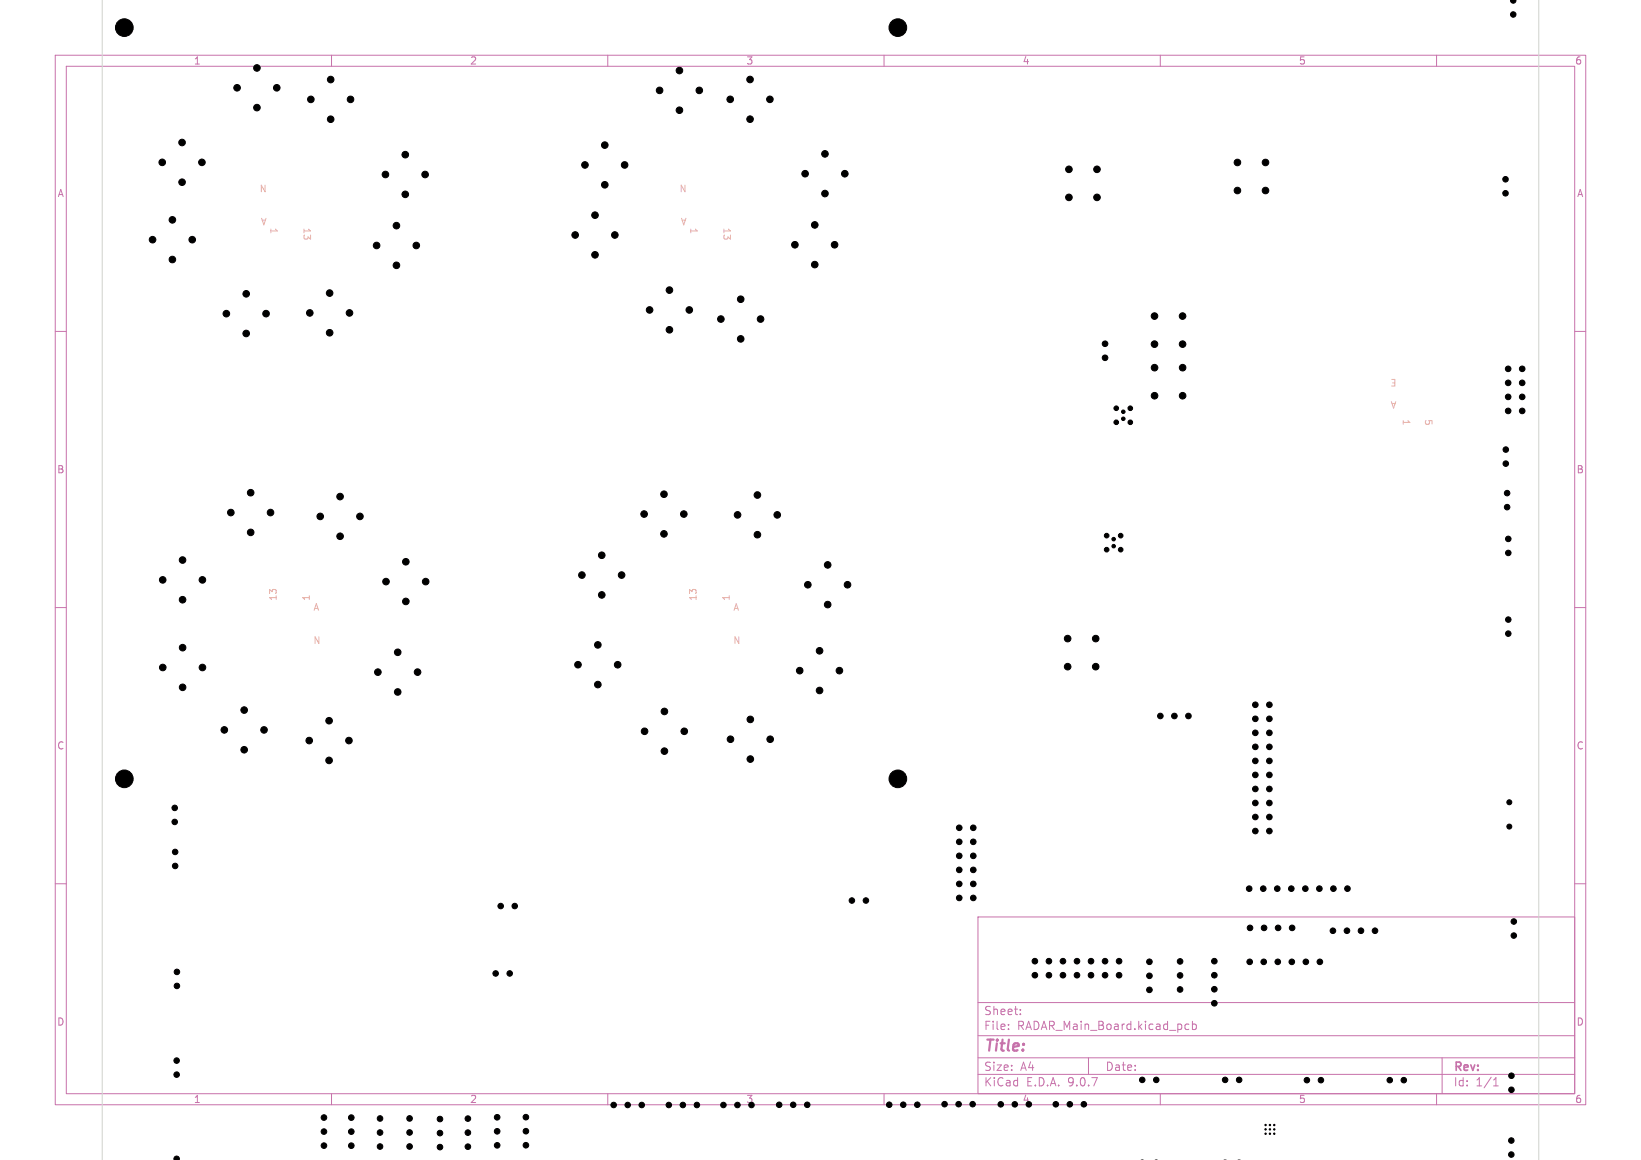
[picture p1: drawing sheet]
<svg xmlns="http://www.w3.org/2000/svg" width="297mm" height="210mm" viewBox="0 0 297 210" stroke-linecap="round" stroke-linejoin="round" font-family="sans-serif">
<defs><g id="words">
<text font-size="2.8" fill="#c872ab" x="178" y="190.9">Title:</text>
<g font-size="2.1" fill="#c872ab">
<text x="178" y="184">Sheet:</text>
<text x="178" y="186.7">File:</text>
<text x="184.1" y="186.7">RADAR_Main_Board.kicad_pcb</text>
<text x="178" y="196.9">KiCad</text>
<text x="178" y="194.1">Size:</text>
<text x="184.7" y="194.1">A4</text>
<text x="185.7" y="196.9">E.D.A.</text>
<text x="193.3" y="196.9">9.0.7</text>
<text x="200" y="194.1">Date:</text>
<text x="263" y="194.3">Rev:</text>
<text x="263" y="196.9">Id:</text>
<text x="267.1" y="196.9">1/1</text>
</g>
<g font-size="1.8" fill="#c872ab">
<text x="35" y="11.9">1</text>
<text x="85" y="11.9">2</text>
<text x="135" y="11.9">3</text>
<text x="185" y="11.9">4</text>
<text x="235" y="11.9">5</text>
<text x="285" y="11.9">6</text>
<text x="10.3" y="35.9">A</text>
<text x="285.4" y="35.9">A</text>
<text x="10.3" y="85.9">B</text>
<text x="285.3" y="85.9">B</text>
<text x="10.3" y="135.9">C</text>
<text x="285.3" y="135.9">C</text>
<text x="10.3" y="185.9">D</text>
<text x="285.3" y="185.9">D</text>
<text x="35" y="199.9">1</text>
<text x="85" y="199.9">2</text>
<text x="135" y="199.9">3</text>
<text x="185" y="199.9">4</text>
<text x="235" y="199.9">5</text>
<text x="285" y="199.9">6</text>
</g>
<g font-size="1.7" fill="#e8b2a7">
<text x="48.3" y="33.4" transform="rotate(180 48.3 33.4)">N</text>
<text x="124.3" y="33.4" transform="rotate(180 124.3 33.4)">N</text>
<text x="48.3" y="39.4" transform="rotate(180 48.3 39.4)">A</text>
<text x="48.9" y="41.2" transform="rotate(90 48.9 41.2)">1</text>
<text x="54.9" y="41.2" transform="rotate(90 54.9 41.2)">13</text>
<text x="124.3" y="39.4" transform="rotate(180 124.3 39.4)">A</text>
<text x="124.9" y="41.2" transform="rotate(90 124.9 41.2)">1</text>
<text x="130.9" y="41.2" transform="rotate(90 130.9 41.2)">13</text>
<text x="252.8" y="68.5" transform="rotate(180 252.8 68.5)">E</text>
<text x="252.8" y="72.6" transform="rotate(180 252.8 72.6)">A</text>
<text x="253.8" y="75.9" transform="rotate(90 253.8 75.9)">1</text>
<text x="257.8" y="75.9" transform="rotate(90 257.8 75.9)">5</text>
<text x="50.1" y="108.8" transform="rotate(-90 50.1 108.8)">13</text>
<text x="56.1" y="108.8" transform="rotate(-90 56.1 108.8)">1</text>
<text x="56.7" y="110.6">A</text>
<text x="126.1" y="108.8" transform="rotate(-90 126.1 108.8)">13</text>
<text x="132.1" y="108.8" transform="rotate(-90 132.1 108.8)">1</text>
<text x="132.7" y="110.6">A</text>
<text x="56.7" y="116.6">N</text>
<text x="132.7" y="116.6">N</text>
</g>
</g></defs>
<g fill="none" stroke="#c872ab" stroke-width=".18">
<path d="M10 10h277v190h-277zM12 12h273v186h-273zM60 10v2M110 10v2M160 10v2M210 10v2M260 10v2M10 60h2M285 60h2M10 110h2M285 110h2M10 160h2"/>
<path d="M177 166h108v32h-108zM285 160h2M60 198v2M110 198v2M160 198v2M177 194.5h108M177 191.5h108M177 187.5h108M177 181.5h108M182.5 186.3v.1M182.5 185.5v.1M184.7 183.6v.1"/>
<path d="M184.7 182.8v.1M197 191.5v3M210 198v2M215.2 185.5l-.5-.1-.2 .3v.4l.1 .2h.6M215.8 185.5l.4-.1 .3 .3v.4l-.1 .2h-.6M215.8 184.9v1.5M260 198v2M261 191.5v6.5M270.3 196.6h.9M270.3 195.5l.4-.4v1.5"/>
</g>
<path d="M18.5 -.1v210.2M278.5 0v210.1" fill="none" stroke="#d0d2cd" stroke-width=".18"/>
<g fill="#000" stroke="#000" stroke-width=".18">
<path d="M273.4 -.1h.9a.46 .46 0 0 1-.4 .7 .46 .46 0 0 1-.5-.7zM31.7 209.4a.5 .5 0 0 1 .6 0 .5 .5 0 0 1 .1 .6h-.9v-.2zM206.2 210.1h1zM208.8 210.1h1zM221.2 210.1h1zM223.8 210.1h1zM236 210.1h1zM238.6 210.1h1zM251 210.1h1zM253.6 210.1h1z"/>
<circle cx="22.5" cy="5" r="1.6"/>
<circle cx="42.9" cy="15.9" r=".6"/>
<circle cx="46.5" cy="19.5" r=".6"/>
<circle cx="46.5" cy="12.3" r=".6"/>
<circle cx="50.1" cy="15.9" r=".6"/>
<circle cx="56.3" cy="18" r=".6"/>
<circle cx="59.9" cy="14.4" r=".6"/>
<circle cx="63.4" cy="18" r=".6"/>
<circle cx="119.4" cy="16.4" r=".6"/>
<circle cx="123" cy="20" r=".6"/>
<circle cx="123" cy="12.8" r=".6"/>
<circle cx="126.6" cy="16.4" r=".6"/>
<circle cx="132.2" cy="18" r=".6"/>
<circle cx="135.8" cy="14.4" r=".6"/>
<circle cx="139.3" cy="18" r=".6"/>
<circle cx="162.5" cy="5" r="1.6"/>
<circle cx="273.9" cy="2.6" r=".5"/>
<circle cx="29.4" cy="29.4" r=".6"/>
<circle cx="31.2" cy="39.8" r=".6"/>
<circle cx="33" cy="25.8" r=".6"/>
<circle cx="33" cy="33" r=".6"/>
<circle cx="36.5" cy="29.4" r=".6"/>
<circle cx="59.9" cy="21.6" r=".6"/>
<circle cx="69.8" cy="31.6" r=".6"/>
<circle cx="73.4" cy="35.2" r=".6"/>
<circle cx="73.4" cy="28" r=".6"/>
<circle cx="76.9" cy="31.6" r=".6"/>
<circle cx="105.9" cy="29.9" r=".6"/>
<circle cx="107.7" cy="39" r=".6"/>
<circle cx="109.5" cy="33.5" r=".6"/>
<circle cx="109.5" cy="26.3" r=".6"/>
<circle cx="113.1" cy="29.9" r=".6"/>
<circle cx="135.8" cy="21.6" r=".6"/>
<circle cx="145.7" cy="31.5" r=".6"/>
<circle cx="149.3" cy="27.9" r=".6"/>
<circle cx="149.3" cy="35" r=".6"/>
<circle cx="152.9" cy="31.5" r=".6"/>
<circle cx="193.5" cy="30.7" r=".6"/>
<circle cx="193.5" cy="35.7" r=".6"/>
<circle cx="198.5" cy="30.7" r=".6"/>
<circle cx="198.5" cy="35.7" r=".6"/>
<circle cx="224" cy="34.5" r=".6"/>
<circle cx="224" cy="29.4" r=".6"/>
<circle cx="229" cy="29.4" r=".6"/>
<circle cx="229" cy="34.5" r=".6"/>
<circle cx="272.5" cy="35" r=".5"/>
<circle cx="272.5" cy="32.5" r=".5"/>
<circle cx="27.6" cy="43.4" r=".6"/>
<circle cx="31.2" cy="47" r=".6"/>
<circle cx="34.8" cy="43.4" r=".6"/>
<circle cx="41" cy="56.8" r=".6"/>
<circle cx="44.6" cy="53.2" r=".6"/>
<circle cx="48.2" cy="56.8" r=".6"/>
<circle cx="56.1" cy="56.7" r=".6"/>
<circle cx="59.7" cy="53.1" r=".6"/>
<circle cx="63.3" cy="56.7" r=".6"/>
<circle cx="68.2" cy="44.4" r=".6"/>
<circle cx="71.8" cy="40.9" r=".6"/>
<circle cx="71.8" cy="48" r=".6"/>
<circle cx="75.3" cy="44.4" r=".6"/>
<circle cx="104.1" cy="42.5" r=".6"/>
<circle cx="107.7" cy="46.1" r=".6"/>
<circle cx="111.3" cy="42.5" r=".6"/>
<circle cx="117.6" cy="56.1" r=".6"/>
<circle cx="121.2" cy="52.5" r=".6"/>
<circle cx="121.2" cy="59.7" r=".6"/>
<circle cx="124.8" cy="56.1" r=".6"/>
<circle cx="130.5" cy="57.8" r=".6"/>
<circle cx="134.1" cy="54.2" r=".6"/>
<circle cx="137.7" cy="57.8" r=".6"/>
<circle cx="143.9" cy="44.3" r=".6"/>
<circle cx="147.5" cy="40.7" r=".6"/>
<circle cx="147.5" cy="47.9" r=".6"/>
<circle cx="151.1" cy="44.3" r=".6"/>
<circle cx="209" cy="57.2" r=".6"/>
<circle cx="214" cy="57.2" r=".6"/>
<circle cx="44.6" cy="60.4" r=".6"/>
<circle cx="59.7" cy="60.2" r=".6"/>
<circle cx="134.1" cy="61.4" r=".6"/>
<circle cx="200" cy="64.8" r=".51"/>
<circle cx="200" cy="62.2" r=".51"/>
<circle cx="202" cy="73.9" r=".42"/>
<circle cx="202" cy="76.5" r=".42"/>
<circle cx="203.3" cy="74.5" r=".32"/>
<circle cx="203.3" cy="75.8" r=".32"/>
<circle cx="204.6" cy="76.5" r=".42"/>
<circle cx="204.6" cy="73.9" r=".42"/>
<circle cx="209" cy="62.3" r=".6"/>
<circle cx="209" cy="71.6" r=".6"/>
<circle cx="209" cy="66.6" r=".6"/>
<circle cx="214" cy="62.3" r=".6"/>
<circle cx="214" cy="71.6" r=".6"/>
<circle cx="214" cy="66.6" r=".6"/>
<circle cx="273" cy="69.3" r=".51"/>
<circle cx="273" cy="66.8" r=".51"/>
<circle cx="273" cy="74.4" r=".51"/>
<circle cx="273" cy="71.9" r=".51"/>
<circle cx="275.5" cy="69.3" r=".51"/>
<circle cx="275.5" cy="74.4" r=".51"/>
<circle cx="275.5" cy="66.8" r=".51"/>
<circle cx="275.5" cy="71.9" r=".51"/>
<circle cx="41.8" cy="92.8" r=".6"/>
<circle cx="45.4" cy="96.4" r=".6"/>
<circle cx="45.4" cy="89.2" r=".6"/>
<circle cx="49" cy="92.8" r=".6"/>
<circle cx="58" cy="93.5" r=".6"/>
<circle cx="61.6" cy="89.9" r=".6"/>
<circle cx="61.6" cy="97.1" r=".6"/>
<circle cx="65.1" cy="93.5" r=".6"/>
<circle cx="116.6" cy="93.1" r=".6"/>
<circle cx="120.2" cy="96.7" r=".6"/>
<circle cx="120.2" cy="89.5" r=".6"/>
<circle cx="123.8" cy="93.1" r=".6"/>
<circle cx="133.5" cy="93.2" r=".6"/>
<circle cx="137.1" cy="89.6" r=".6"/>
<circle cx="137.1" cy="96.8" r=".6"/>
<circle cx="140.7" cy="93.2" r=".6"/>
<circle cx="200.3" cy="99.5" r=".42"/>
<circle cx="200.3" cy="97" r=".42"/>
<circle cx="201.6" cy="97.6" r=".32"/>
<circle cx="201.6" cy="98.9" r=".32"/>
<circle cx="202.8" cy="99.5" r=".42"/>
<circle cx="202.8" cy="97" r=".42"/>
<circle cx="272.5" cy="83.9" r=".5"/>
<circle cx="272.5" cy="81.4" r=".5"/>
<circle cx="272.8" cy="89.3" r=".5"/>
<circle cx="272.8" cy="91.8" r=".5"/>
<circle cx="273" cy="97.6" r=".5"/>
<circle cx="29.4" cy="105" r=".6"/>
<circle cx="33" cy="108.6" r=".6"/>
<circle cx="33" cy="101.4" r=".6"/>
<circle cx="33.1" cy="117.3" r=".6"/>
<circle cx="36.6" cy="105" r=".6"/>
<circle cx="69.9" cy="105.3" r=".6"/>
<circle cx="72" cy="118.1" r=".6"/>
<circle cx="73.5" cy="101.7" r=".6"/>
<circle cx="73.5" cy="108.9" r=".6"/>
<circle cx="77" cy="105.3" r=".6"/>
<circle cx="105.3" cy="104.1" r=".6"/>
<circle cx="108.2" cy="116.8" r=".6"/>
<circle cx="108.9" cy="107.7" r=".6"/>
<circle cx="108.9" cy="100.5" r=".6"/>
<circle cx="112.5" cy="104.1" r=".6"/>
<circle cx="146.2" cy="105.9" r=".6"/>
<circle cx="148.3" cy="117.8" r=".6"/>
<circle cx="149.8" cy="102.3" r=".6"/>
<circle cx="149.8" cy="109.5" r=".6"/>
<circle cx="153.4" cy="105.9" r=".6"/>
<circle cx="193.2" cy="115.6" r=".6"/>
<circle cx="198.3" cy="115.6" r=".6"/>
<circle cx="273" cy="112.2" r=".5"/>
<circle cx="273" cy="114.7" r=".5"/>
<circle cx="273" cy="100.1" r=".5"/>
<circle cx="29.5" cy="120.8" r=".6"/>
<circle cx="33.1" cy="124.4" r=".6"/>
<circle cx="36.6" cy="120.8" r=".6"/>
<circle cx="40.6" cy="132.1" r=".6"/>
<circle cx="44.2" cy="135.7" r=".6"/>
<circle cx="44.2" cy="128.6" r=".6"/>
<circle cx="47.8" cy="132.1" r=".6"/>
<circle cx="56" cy="134.1" r=".6"/>
<circle cx="59.6" cy="130.5" r=".6"/>
<circle cx="59.6" cy="137.7" r=".6"/>
<circle cx="63.2" cy="134.1" r=".6"/>
<circle cx="68.4" cy="121.7" r=".6"/>
<circle cx="72" cy="125.3" r=".6"/>
<circle cx="75.6" cy="121.7" r=".6"/>
<circle cx="104.6" cy="120.3" r=".6"/>
<circle cx="108.2" cy="123.9" r=".6"/>
<circle cx="111.8" cy="120.3" r=".6"/>
<circle cx="116.7" cy="132.4" r=".6"/>
<circle cx="120.3" cy="128.8" r=".6"/>
<circle cx="120.3" cy="136" r=".6"/>
<circle cx="123.8" cy="132.4" r=".6"/>
<circle cx="132.2" cy="133.8" r=".6"/>
<circle cx="135.8" cy="130.2" r=".6"/>
<circle cx="135.8" cy="137.4" r=".6"/>
<circle cx="139.4" cy="133.8" r=".6"/>
<circle cx="144.7" cy="121.4" r=".6"/>
<circle cx="148.3" cy="125" r=".6"/>
<circle cx="151.9" cy="121.4" r=".6"/>
<circle cx="193.2" cy="120.7" r=".6"/>
<circle cx="198.3" cy="120.7" r=".6"/>
<circle cx="210" cy="129.6" r=".51"/>
<circle cx="212.6" cy="129.6" r=".51"/>
<circle cx="215.1" cy="129.6" r=".51"/>
<circle cx="227.2" cy="127.6" r=".51"/>
<circle cx="227.2" cy="132.7" r=".51"/>
<circle cx="227.2" cy="135.2" r=".51"/>
<circle cx="227.2" cy="137.8" r=".51"/>
<circle cx="227.2" cy="130.1" r=".51"/>
<circle cx="229.7" cy="135.2" r=".51"/>
<circle cx="229.7" cy="127.6" r=".51"/>
<circle cx="229.7" cy="130.1" r=".51"/>
<circle cx="229.7" cy="137.8" r=".51"/>
<circle cx="229.7" cy="132.7" r=".51"/>
<circle cx="22.5" cy="141" r="1.6"/>
<circle cx="31.6" cy="146.3" r=".5"/>
<circle cx="31.6" cy="148.8" r=".5"/>
<circle cx="31.7" cy="156.8" r=".5"/>
<circle cx="31.7" cy="154.2" r=".5"/>
<circle cx="162.5" cy="141" r="1.6"/>
<circle cx="173.6" cy="149.9" r=".51"/>
<circle cx="173.6" cy="152.4" r=".51"/>
<circle cx="173.6" cy="157.5" r=".51"/>
<circle cx="173.6" cy="154.9" r=".51"/>
<circle cx="176.2" cy="149.9" r=".51"/>
<circle cx="176.2" cy="157.5" r=".51"/>
<circle cx="176.2" cy="154.9" r=".51"/>
<circle cx="176.2" cy="152.4" r=".51"/>
<circle cx="227.2" cy="142.8" r=".51"/>
<circle cx="227.2" cy="150.5" r=".51"/>
<circle cx="227.2" cy="147.9" r=".51"/>
<circle cx="227.2" cy="140.3" r=".51"/>
<circle cx="227.2" cy="145.4" r=".51"/>
<circle cx="229.7" cy="147.9" r=".51"/>
<circle cx="229.7" cy="140.3" r=".51"/>
<circle cx="229.7" cy="142.8" r=".51"/>
<circle cx="229.7" cy="145.4" r=".51"/>
<circle cx="229.7" cy="150.5" r=".51"/>
<circle cx="273.2" cy="145.2" r=".45"/>
<circle cx="273.2" cy="149.6" r=".45"/>
<circle cx="32" cy="178.5" r=".5"/>
<circle cx="32" cy="176" r=".5"/>
<circle cx="89.7" cy="176.2" r=".5"/>
<circle cx="90.6" cy="164" r=".5"/>
<circle cx="92.3" cy="176.2" r=".5"/>
<circle cx="93.2" cy="164" r=".5"/>
<circle cx="154.2" cy="163" r=".5"/>
<circle cx="156.7" cy="163" r=".5"/>
<circle cx="173.6" cy="160" r=".51"/>
<circle cx="173.6" cy="162.6" r=".51"/>
<circle cx="176.2" cy="160" r=".51"/>
<circle cx="176.2" cy="162.6" r=".51"/>
<circle cx="187.3" cy="174" r=".51"/>
<circle cx="187.3" cy="176.6" r=".51"/>
<circle cx="189.8" cy="174" r=".51"/>
<circle cx="189.8" cy="176.6" r=".51"/>
<circle cx="192.4" cy="176.6" r=".51"/>
<circle cx="192.4" cy="174" r=".51"/>
<circle cx="194.9" cy="176.6" r=".51"/>
<circle cx="194.9" cy="174" r=".51"/>
<circle cx="197.5" cy="176.6" r=".51"/>
<circle cx="197.5" cy="174" r=".51"/>
<circle cx="200" cy="174" r=".51"/>
<circle cx="200" cy="176.6" r=".51"/>
<circle cx="202.5" cy="174" r=".51"/>
<circle cx="202.5" cy="176.6" r=".51"/>
<circle cx="208" cy="176.7" r=".51"/>
<circle cx="208" cy="179.2" r=".51"/>
<circle cx="208" cy="174.1" r=".51"/>
<circle cx="213.6" cy="179.1" r=".51"/>
<circle cx="213.6" cy="176.6" r=".51"/>
<circle cx="213.6" cy="174.1" r=".51"/>
<circle cx="219.8" cy="174" r=".51"/>
<circle cx="219.8" cy="176.6" r=".51"/>
<circle cx="219.8" cy="179.1" r=".51"/>
<circle cx="226.1" cy="160.9" r=".51"/>
<circle cx="226.2" cy="174.1" r=".51"/>
<circle cx="226.2" cy="168" r=".51"/>
<circle cx="228.6" cy="160.9" r=".51"/>
<circle cx="228.7" cy="174.1" r=".51"/>
<circle cx="228.8" cy="168" r=".51"/>
<circle cx="231.2" cy="160.9" r=".51"/>
<circle cx="231.3" cy="174.1" r=".51"/>
<circle cx="231.3" cy="168" r=".51"/>
<circle cx="233.7" cy="160.9" r=".51"/>
<circle cx="233.8" cy="174.1" r=".51"/>
<circle cx="233.9" cy="168" r=".51"/>
<circle cx="236.3" cy="160.9" r=".51"/>
<circle cx="236.3" cy="174.1" r=".51"/>
<circle cx="238.8" cy="160.9" r=".51"/>
<circle cx="238.9" cy="174.1" r=".51"/>
<circle cx="241.2" cy="168.5" r=".51"/>
<circle cx="241.3" cy="160.9" r=".51"/>
<circle cx="243.8" cy="168.5" r=".51"/>
<circle cx="243.9" cy="160.9" r=".51"/>
<circle cx="246.3" cy="168.5" r=".51"/>
<circle cx="248.9" cy="168.5" r=".51"/>
<circle cx="274" cy="169.4" r=".5"/>
<circle cx="274" cy="166.8" r=".5"/>
<circle cx="32" cy="194.6" r=".5"/>
<circle cx="32" cy="192" r=".5"/>
<circle cx="171" cy="199.9" r=".5"/>
<circle cx="173.5" cy="199.9" r=".5"/>
<circle cx="176" cy="199.9" r=".5"/>
<circle cx="181.1" cy="199.9" r=".5"/>
<circle cx="183.7" cy="199.9" r=".5"/>
<circle cx="186.2" cy="199.9" r=".5"/>
<circle cx="191.1" cy="199.9" r=".5"/>
<circle cx="193.6" cy="199.9" r=".5"/>
<circle cx="196.2" cy="199.9" r=".5"/>
<circle cx="206.7" cy="195.5" r=".5"/>
<circle cx="209.3" cy="195.5" r=".5"/>
<circle cx="219.8" cy="181.6" r=".51"/>
<circle cx="221.7" cy="195.5" r=".5"/>
<circle cx="224.3" cy="195.5" r=".5"/>
<circle cx="236.5" cy="195.6" r=".5"/>
<circle cx="239.1" cy="195.6" r=".5"/>
<circle cx="251.5" cy="195.6" r=".5"/>
<circle cx="254.1" cy="195.6" r=".5"/>
<circle cx="273.6" cy="194.8" r=".5"/>
<circle cx="273.6" cy="197.3" r=".5"/>
<circle cx="58.6" cy="204.9" r=".51"/>
<circle cx="58.6" cy="202.3" r=".51"/>
<circle cx="58.6" cy="207.4" r=".51"/>
<circle cx="63.6" cy="207.4" r=".51"/>
<circle cx="63.6" cy="202.3" r=".51"/>
<circle cx="63.6" cy="204.9" r=".51"/>
<circle cx="68.8" cy="207.6" r=".51"/>
<circle cx="68.8" cy="202.5" r=".51"/>
<circle cx="68.8" cy="205" r=".51"/>
<circle cx="74.1" cy="205" r=".51"/>
<circle cx="74.1" cy="202.5" r=".51"/>
<circle cx="74.1" cy="207.6" r=".51"/>
<circle cx="79.6" cy="207.7" r=".51"/>
<circle cx="79.6" cy="205.1" r=".51"/>
<circle cx="79.6" cy="202.6" r=".51"/>
<circle cx="84.7" cy="205.1" r=".51"/>
<circle cx="84.7" cy="202.5" r=".51"/>
<circle cx="84.7" cy="207.6" r=".51"/>
<circle cx="90" cy="207.4" r=".51"/>
<circle cx="90" cy="202.3" r=".51"/>
<circle cx="90" cy="204.8" r=".51"/>
<circle cx="95.2" cy="202.3" r=".51"/>
<circle cx="95.2" cy="204.8" r=".51"/>
<circle cx="95.2" cy="207.3" r=".51"/>
<circle cx="111.1" cy="200.1" r=".5"/>
<circle cx="113.6" cy="200.1" r=".5"/>
<circle cx="116.1" cy="200.1" r=".5"/>
<circle cx="121.1" cy="200.1" r=".5"/>
<circle cx="123.6" cy="200.1" r=".5"/>
<circle cx="126.1" cy="200.1" r=".5"/>
<circle cx="130.9" cy="200.1" r=".5"/>
<circle cx="133.5" cy="200.1" r=".5"/>
<circle cx="136" cy="200.1" r=".5"/>
<circle cx="141" cy="200" r=".5"/>
<circle cx="143.6" cy="200" r=".5"/>
<circle cx="146.1" cy="200" r=".5"/>
<circle cx="160.9" cy="200" r=".5"/>
<circle cx="163.5" cy="200" r=".5"/>
<circle cx="166" cy="200" r=".5"/>
<circle cx="229.1" cy="205.3" r=".13"/>
<circle cx="229.1" cy="204.5" r=".13"/>
<circle cx="229.1" cy="203.7" r=".13"/>
<circle cx="229.8" cy="205.3" r=".13"/>
<circle cx="229.8" cy="204.5" r=".13"/>
<circle cx="229.8" cy="203.7" r=".13"/>
<circle cx="230.6" cy="205.3" r=".13"/>
<circle cx="230.6" cy="203.7" r=".13"/>
<circle cx="230.6" cy="204.5" r=".13"/>
<circle cx="273.5" cy="206.5" r=".5"/>
<circle cx="273.5" cy="209" r=".5"/>
</g>
<use href="#words"/>
</svg>
